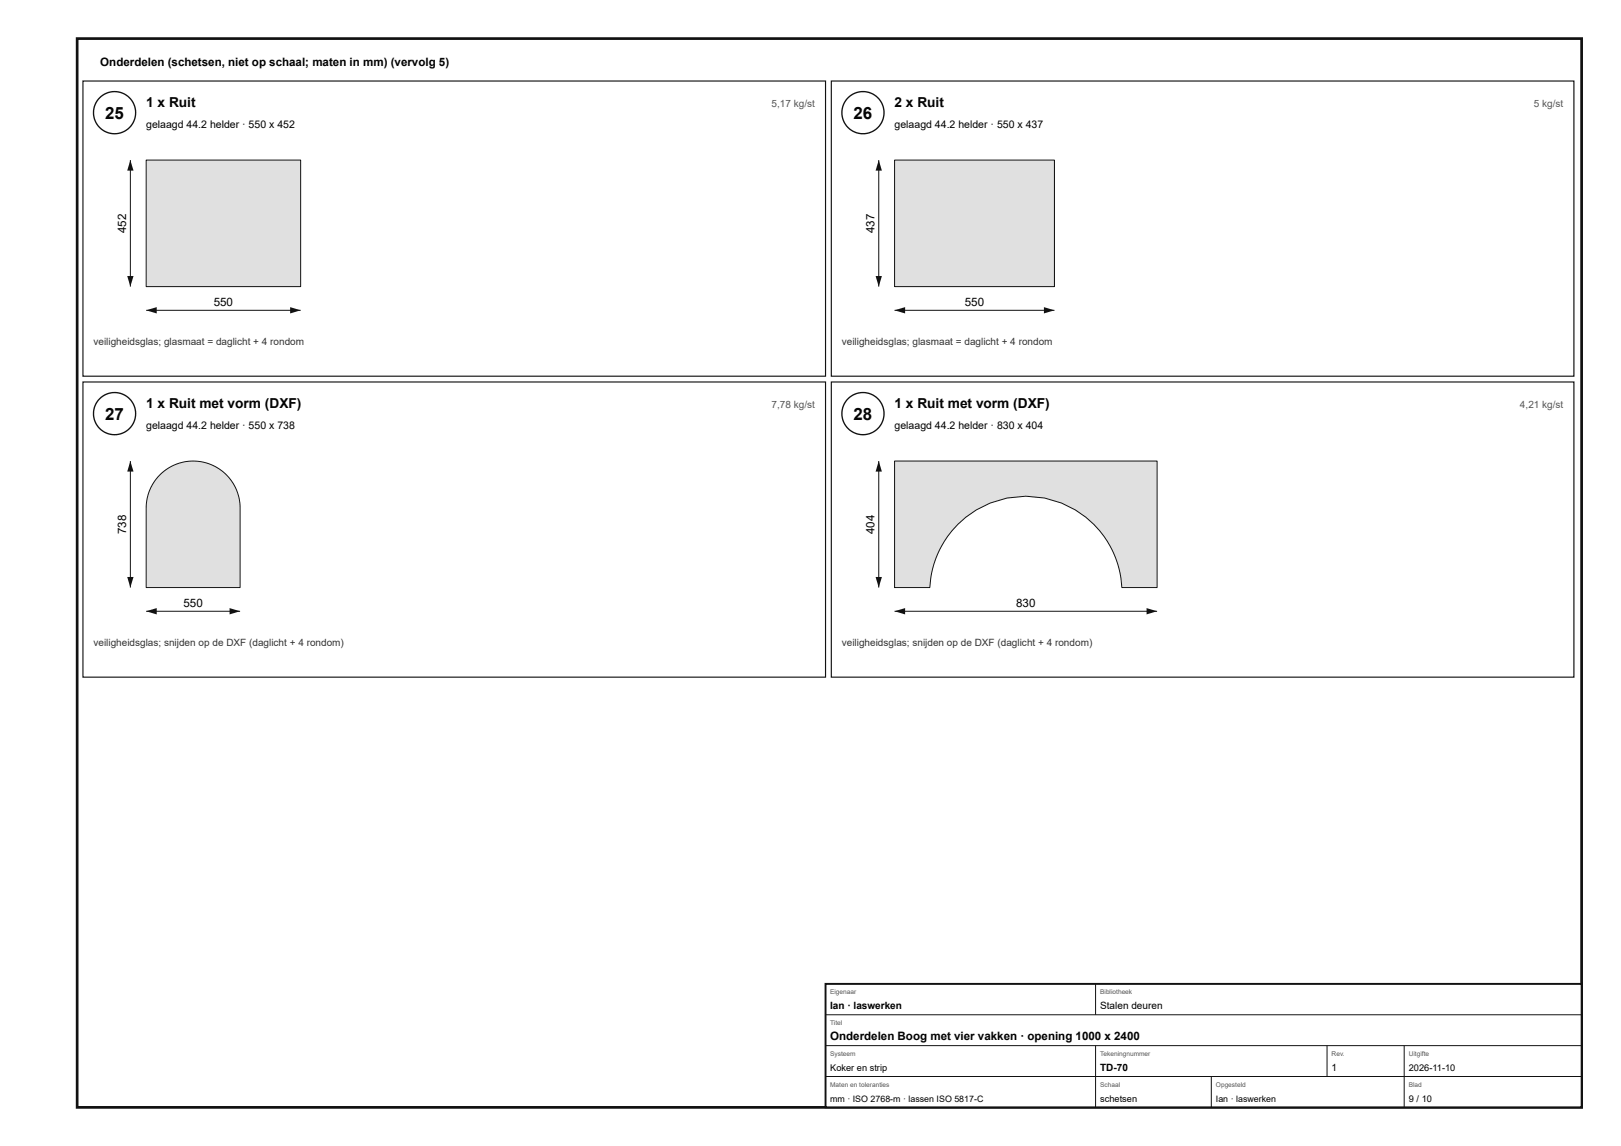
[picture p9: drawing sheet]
<svg xmlns="http://www.w3.org/2000/svg" width="420mm" height="297mm" viewBox="0 0 420 297" stroke-linecap="round" stroke-linejoin="round" font-family="sans-serif">
<defs><g id="words">
<g font-size="4.4">
<text x="27.3" y="30.8">25</text>
<text x="221.3" y="30.8">26</text>
<text x="27.3" y="108.8">27</text>
<text x="221.3" y="108.8">28</text>
</g>
<g font-size="3.6">
<text x="37.9" y="27.8">1 x Ruit</text>
<text x="231.9" y="27.8">2 x Ruit</text>
<text x="37.9" y="105.8">1 x Ruit met vorm (DXF)</text>
<text x="231.9" y="105.8">1 x Ruit met vorm (DXF)</text>
</g>
<g font-size="3">
<text x="26" y="17">Onderdelen (schetsen, niet op schaal; maten in mm) (vervolg 5)</text>
<text x="32.7" y="60.4" transform="rotate(-90 32.7 60.4)">452</text>
<text x="226.7" y="60.4" transform="rotate(-90 226.7 60.4)">437</text>
<text x="55.4" y="79.3">550</text>
<text x="250.1" y="79.3">550</text>
<text x="32.7" y="138.4" transform="rotate(-90 32.7 138.4)">738</text>
<text x="226.7" y="138.4" transform="rotate(-90 226.7 138.4)">404</text>
<text x="47.6" y="157.3">550</text>
<text x="263.4" y="157.3">830</text>
<text x="215.2" y="269.6">Onderdelen Boog met vier vakken · opening 1000 x 2400</text>
</g>
<g font-size="2.7">
<text x="37.9" y="33.3">gelaagd 44.2 helder · 550 x 452</text>
<text x="231.9" y="33.3">gelaagd 44.2 helder · 550 x 437</text>
<text x="37.9" y="111.3">gelaagd 44.2 helder · 550 x 738</text>
<text x="231.9" y="111.3">gelaagd 44.2 helder · 830 x 404</text>
</g>
<g font-size="2.6" fill="#555">
<text x="200" y="27.8">5,17 kg/st</text>
<text x="397.6" y="27.8">5 kg/st</text>
<text x="200" y="105.8">7,78 kg/st</text>
<text x="394" y="105.8">4,21 kg/st</text>
</g>
<g font-size="2.6" fill="#333">
<text x="24.2" y="89.3">veiligheidsglas; glasmaat = daglicht + 4 rondom</text>
<text x="218.2" y="89.3">veiligheidsglas; glasmaat = daglicht + 4 rondom</text>
<text x="24.2" y="167.3">veiligheidsglas; snijden op de DXF (daglicht + 4 rondom)</text>
<text x="218.2" y="167.3">veiligheidsglas; snijden op de DXF (daglicht + 4 rondom)</text>
</g>
<g font-size="2.6">
<text x="215.2" y="261.6">Ian · laswerken</text>
<text x="285.2" y="261.6">Stalen deuren</text>
<text x="285.2" y="277.6">TD-70</text>
<text x="345.2" y="277.6">1</text>
</g>
<g font-size="2.4">
<text x="215.2" y="277.6">Koker en strip</text>
<text x="365.2" y="277.6">2026-11-10</text>
<text x="285.2" y="285.6">schetsen</text>
<text x="365.2" y="285.6">9 / 10</text>
</g>
<g font-size="2.3">
<text x="215.2" y="285.6">mm · ISO 2768-m · lassen ISO 5817-C</text>
<text x="315.2" y="285.6">Ian · laswerken</text>
</g>
<g font-size="1.7" fill="#555">
<text x="215.2" y="257.6">Eigenaar</text>
<text x="285.2" y="257.6">Bibliotheek</text>
<text x="215.2" y="265.6">Titel</text>
<text x="215.2" y="273.6">Systeem</text>
<text x="285.2" y="273.6">Tekeningnummer</text>
<text x="345.2" y="273.6">Rev.</text>
<text x="365.2" y="273.6">Uitgifte</text>
<text x="215.2" y="281.6">Maten en toleranties</text>
<text x="285.2" y="281.6">Schaal</text>
<text x="315.2" y="281.6">Opgesteld</text>
<text x="365.2" y="281.6">Blad</text>
</g>
</g></defs>
<path d="M20 10h390v277h-390z" fill="none" stroke="#111" stroke-width=".7" stroke-linecap="butt"/>
<path d="M21.5 21h192.5v76.5h-192.5z" fill="none" stroke="#111" stroke-width=".3"/>
<circle cx="29.7" cy="29.2" r="5.5" fill="#fff"/>
<circle cx="29.7" cy="29.2" r="5.5" fill="none" stroke="#111" stroke-width=".35"/>
<path d="M37.9 41.5h40v32.8h-40z" fill="#d6e4e9"/>
<path d="M37.9 41.5h40v32.8h-40zM37.9 80.4h40" fill="none" stroke="#111" stroke-width=".26"/>
<g fill="#111">
<path d="M37.9 80.4l2.7-.8v1.6z"/>
<path d="M75.2 79.6l2.7 .8-2.7 .8z"/>
</g>
<path d="M33.8 41.5v32.8" fill="none" stroke="#111" stroke-width=".26"/>
<g fill="#111">
<path d="M33.8 41.5l.8 2.7h-1.6z"/>
<path d="M33 71.5h1.6l-.8 2.8z"/>
</g>
<path d="M215.5 21h192.5v76.5h-192.5z" fill="none" stroke="#111" stroke-width=".3"/>
<circle cx="223.7" cy="29.2" r="5.5" fill="#fff"/>
<circle cx="223.7" cy="29.2" r="5.5" fill="none" stroke="#111" stroke-width=".35"/>
<path d="M231.9 41.5h41.4v32.8h-41.4z" fill="#d6e4e9"/>
<path d="M231.9 41.5h41.4v32.8h-41.4zM231.9 80.4h41.4" fill="none" stroke="#111" stroke-width=".26"/>
<g fill="#111">
<path d="M231.9 80.4l2.7-.8v1.6z"/>
<path d="M270.6 79.6l2.7 .8-2.7 .8z"/>
</g>
<path d="M227.8 41.5v32.8" fill="none" stroke="#111" stroke-width=".26"/>
<g fill="#111">
<path d="M227.8 41.5l.8 2.7h-1.6z"/>
<path d="M227 71.5h1.6l-.8 2.8z"/>
</g>
<path d="M21.5 99h192.5v76.5h-192.5z" fill="none" stroke="#111" stroke-width=".3"/>
<circle cx="29.7" cy="107.2" r="5.5" fill="#fff"/>
<circle cx="29.7" cy="107.2" r="5.5" fill="none" stroke="#111" stroke-width=".35"/>
<path d="M41.5 123.1a12.2 12.2 0 0 1 13.2-2.7 12.2 12.2 0 0 1 7.5 11.3v20.6h-24.3v-20.6a12.2 12.2 0 0 1 3.6-8.6z" fill="#d6e4e9"/>
<path d="M41.5 123.1a12.2 12.2 0 0 1 13.2-2.7 12.2 12.2 0 0 1 7.5 11.3v20.6h-24.3v-20.6a12.2 12.2 0 0 1 3.6-8.6zM37.9 158.4h24.3" fill="none" stroke="#111" stroke-width=".26"/>
<g fill="#111">
<path d="M37.9 158.4l2.7-.8v1.6z"/>
<path d="M59.5 157.6l2.7 .8-2.7 .8z"/>
</g>
<path d="M33.8 119.5v32.8" fill="none" stroke="#111" stroke-width=".26"/>
<g fill="#111">
<path d="M33.8 119.5l.8 2.7h-1.6z"/>
<path d="M33 149.5h1.6l-.8 2.8z"/>
</g>
<path d="M215.5 99h192.5v76.5h-192.5z" fill="none" stroke="#111" stroke-width=".3"/>
<circle cx="223.7" cy="107.2" r="5.5" fill="#fff"/>
<circle cx="223.7" cy="107.2" r="5.5" fill="none" stroke="#111" stroke-width=".35"/>
<path d="M231.9 119.5h68v32.8h-9.1l-.4-3.5a24.8 24.8 0 0 0-2.7-7.4 24.9 24.9 0 0 0-25.2-12.6 24.9 24.9 0 0 0-20.8 18.9l-.7 4.6h-9.1z" fill="#d6e4e9"/>
<path d="M231.9 119.5h68v32.8h-9.1l-.4-3.5a24.8 24.8 0 0 0-2.7-7.4 24.9 24.9 0 0 0-25.2-12.6 24.9 24.9 0 0 0-20.8 18.9l-.7 4.6h-9.1zM231.9 158.4h68" fill="none" stroke="#111" stroke-width=".26"/>
<g fill="#111">
<path d="M231.9 158.4l2.7-.8v1.6z"/>
<path d="M297.2 157.6l2.7 .8-2.7 .8z"/>
</g>
<path d="M227.8 119.5v32.8" fill="none" stroke="#111" stroke-width=".26"/>
<g fill="#111">
<path d="M227.8 119.5l.8 2.7h-1.6z"/>
<path d="M227 149.5h1.6l-.8 2.8z"/>
</g>
<path d="M214 255h196v32h-196z" fill="#fff"/>
<path d="M214 255h196v32h-196z" fill="none" stroke="#111" stroke-width=".5"/>
<path d="M284 255v8M214 263h196M214 271h196M214 279h196M284 271v16M314 279v8M344 271v8M364 271v16" fill="none" stroke="#111" stroke-width=".26"/>
<use href="#words"/>
</svg>
